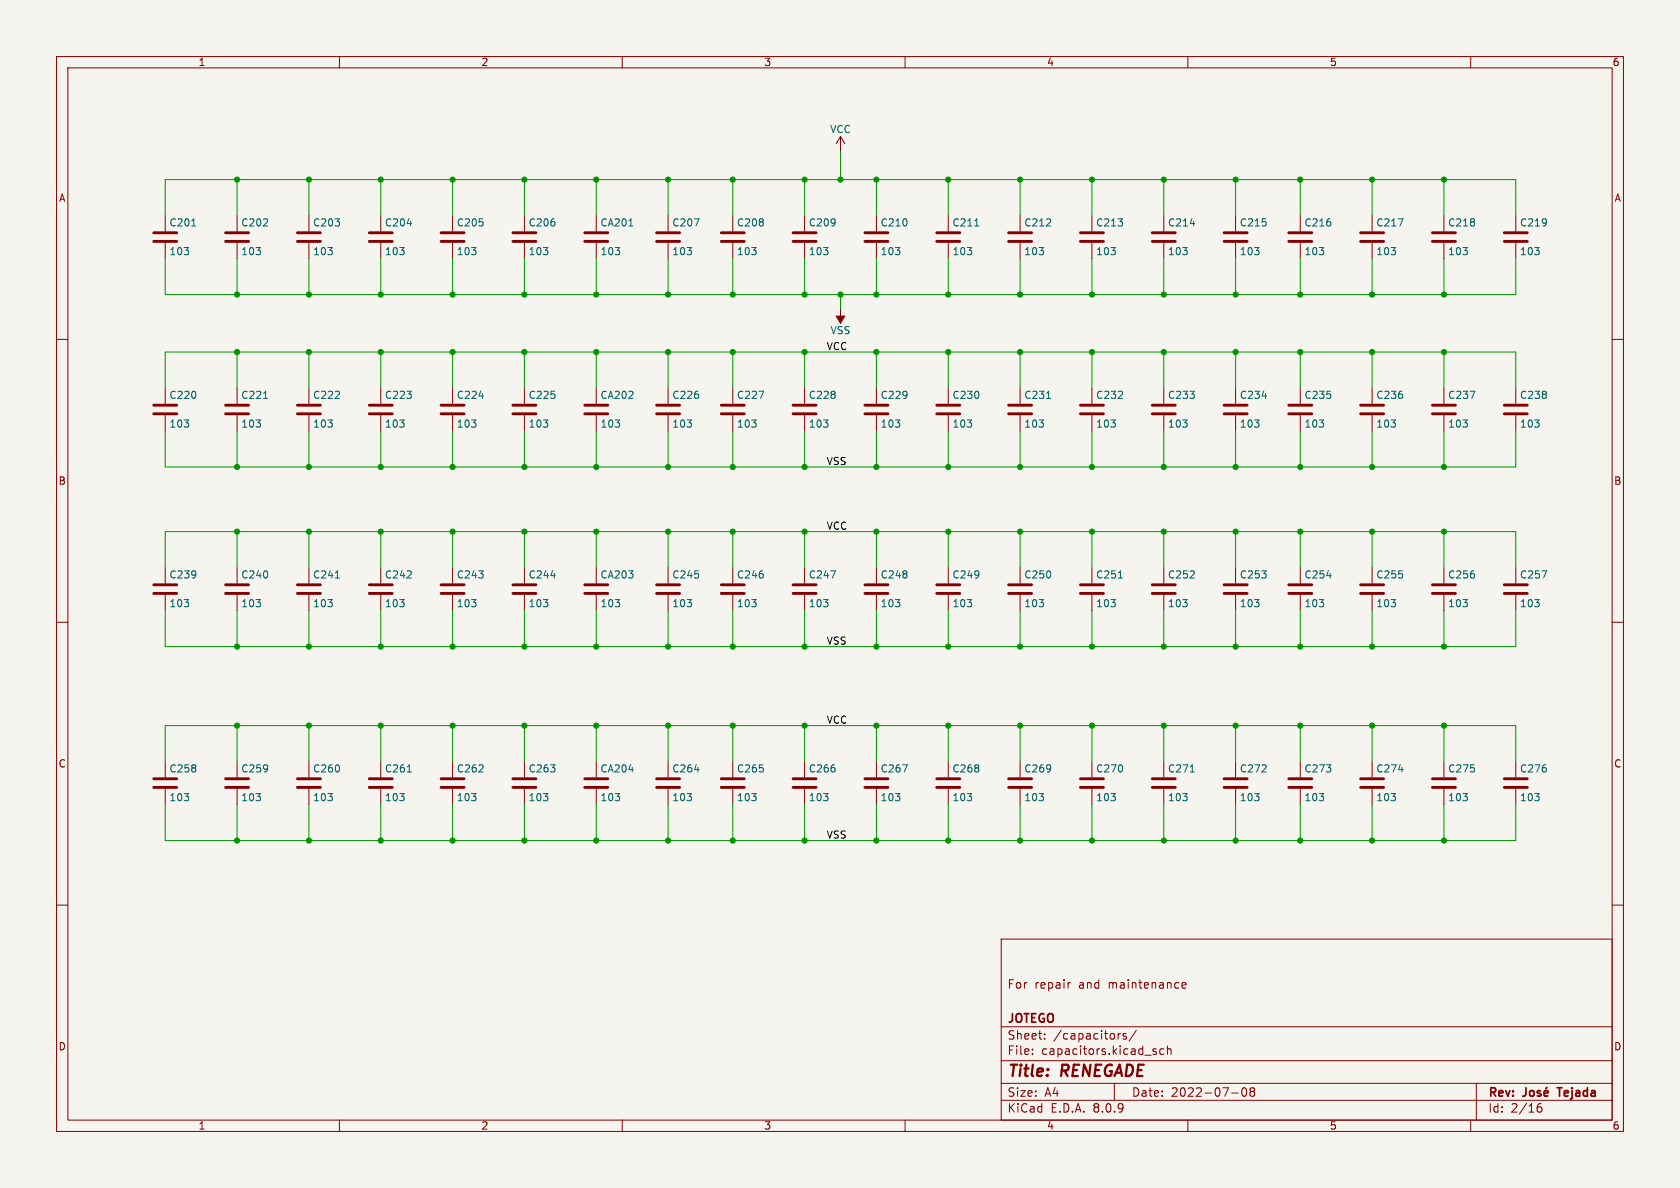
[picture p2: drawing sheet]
<svg xmlns="http://www.w3.org/2000/svg" width="297mm" height="210mm" viewBox="0 0 297 210" stroke-linecap="round" stroke-linejoin="round" font-family="sans-serif">
<defs><g id="words">
<g font-size="2.8" fill="#840000">
<text x="178" y="190.9">Title:</text>
<text x="187.7" y="190.9">RENEGADE</text>
</g>
<g font-size="2.1" fill="#840000">
<text x="178" y="175">For</text>
<text x="182.9" y="175">repair</text>
<text x="190.7" y="175">and</text>
<text x="196.1" y="175">maintenance</text>
<text x="178" y="184">Sheet:</text>
<text x="178" y="181.2">JOTEGO</text>
<text x="186.2" y="184">/capacitors/</text>
<text x="178" y="186.7">File:</text>
<text x="184.1" y="186.7">capacitors.kicad_sch</text>
<text x="178" y="196.9">KiCad</text>
<text x="178" y="194.1">Size:</text>
<text x="184.7" y="194.1">A4</text>
<text x="185.7" y="196.9">E.D.A.</text>
<text x="193.3" y="196.9">8.0.9</text>
<text x="200" y="194.1">Date:</text>
<text x="207" y="194.1">2022-07-08</text>
<text x="263" y="194.3">Rev:</text>
<text x="263" y="196.9">Id:</text>
<text x="267.1" y="196.9">2/16</text>
<text x="276.1" y="194.3">Tejada</text>
</g>
<g font-size="1.8" fill="#840000">
<text x="35" y="11.9">1</text>
<text x="85" y="11.9">2</text>
<text x="135" y="11.9">3</text>
<text x="185" y="11.9">4</text>
<text x="235" y="11.9">5</text>
<text x="285" y="11.9">6</text>
<text x="10.3" y="35.9">A</text>
<text x="285.3" y="35.9">A</text>
<text x="10.3" y="85.9">B</text>
<text x="285.3" y="85.9">B</text>
<text x="10.3" y="135.9">C</text>
<text x="285.3" y="135.9">C</text>
<text x="10.3" y="185.9">D</text>
<text x="285.3" y="185.9">D</text>
<text x="35" y="199.9">1</text>
<text x="85" y="199.9">2</text>
<text x="135" y="199.9">3</text>
<text x="185" y="199.9">4</text>
<text x="235" y="199.9">5</text>
<text x="285" y="199.9">6</text>
</g>
<g font-size="1.8" fill="#006464">
<text x="146.7" y="23.7">VCC</text>
<text x="29.9" y="40.2">C201</text>
<text x="42.6" y="40.2">C202</text>
<text x="55.3" y="40.2">C203</text>
<text x="68" y="40.2">C204</text>
<text x="80.7" y="40.2">C205</text>
<text x="93.4" y="40.2">C206</text>
<text x="106.1" y="40.2">CA201</text>
<text x="118.8" y="40.2">C207</text>
<text x="130.2" y="40.2">C208</text>
<text x="142.9" y="40.2">C209</text>
<text x="155.6" y="40.2">C210</text>
<text x="168.3" y="40.2">C211</text>
<text x="181" y="40.2">C212</text>
<text x="193.7" y="40.2">C213</text>
<text x="206.4" y="40.2">C214</text>
<text x="219.1" y="40.2">C215</text>
<text x="230.5" y="40.2">C216</text>
<text x="243.2" y="40.2">C217</text>
<text x="255.9" y="40.2">C218</text>
<text x="268.6" y="40.2">C219</text>
<text x="29.9" y="45.3">103</text>
<text x="42.6" y="45.3">103</text>
<text x="55.3" y="45.3">103</text>
<text x="68" y="45.3">103</text>
<text x="80.7" y="45.3">103</text>
<text x="93.4" y="45.3">103</text>
<text x="106.1" y="45.3">103</text>
<text x="118.8" y="45.3">103</text>
<text x="130.2" y="45.3">103</text>
<text x="142.9" y="45.3">103</text>
<text x="155.6" y="45.3">103</text>
<text x="168.3" y="45.3">103</text>
<text x="181" y="45.3">103</text>
<text x="193.7" y="45.3">103</text>
<text x="206.4" y="45.3">103</text>
<text x="219.1" y="45.3">103</text>
<text x="230.5" y="45.3">103</text>
<text x="243.2" y="45.3">103</text>
<text x="255.9" y="45.3">103</text>
<text x="268.6" y="45.3">103</text>
<text x="146.7" y="59.3">VSS</text>
<text x="29.9" y="70.7">C220</text>
<text x="42.6" y="70.7">C221</text>
<text x="55.3" y="70.7">C222</text>
<text x="68" y="70.7">C223</text>
<text x="80.7" y="70.7">C224</text>
<text x="93.4" y="70.7">C225</text>
<text x="106.1" y="70.7">CA202</text>
<text x="118.8" y="70.7">C226</text>
<text x="130.2" y="70.7">C227</text>
<text x="142.9" y="70.7">C228</text>
<text x="155.6" y="70.7">C229</text>
<text x="168.3" y="70.7">C230</text>
<text x="181" y="70.7">C231</text>
<text x="193.7" y="70.7">C232</text>
<text x="206.4" y="70.7">C233</text>
<text x="219.1" y="70.7">C234</text>
<text x="230.5" y="70.7">C235</text>
<text x="243.2" y="70.7">C236</text>
<text x="255.9" y="70.7">C237</text>
<text x="268.6" y="70.7">C238</text>
<text x="29.9" y="75.8">103</text>
<text x="42.6" y="75.8">103</text>
<text x="55.3" y="75.8">103</text>
<text x="68" y="75.8">103</text>
<text x="80.7" y="75.8">103</text>
<text x="93.4" y="75.8">103</text>
<text x="106.1" y="75.8">103</text>
<text x="118.8" y="75.8">103</text>
<text x="130.2" y="75.8">103</text>
<text x="142.9" y="75.8">103</text>
<text x="155.6" y="75.8">103</text>
<text x="168.3" y="75.8">103</text>
<text x="181" y="75.8">103</text>
<text x="193.7" y="75.8">103</text>
<text x="206.4" y="75.8">103</text>
<text x="219.1" y="75.8">103</text>
<text x="230.5" y="75.8">103</text>
<text x="243.2" y="75.8">103</text>
<text x="255.9" y="75.8">103</text>
<text x="268.6" y="75.8">103</text>
<text x="29.9" y="102.5">C239</text>
<text x="29.9" y="107.5">103</text>
<text x="42.6" y="102.5">C240</text>
<text x="42.6" y="107.5">103</text>
<text x="55.3" y="102.5">C241</text>
<text x="55.3" y="107.5">103</text>
<text x="68" y="102.5">C242</text>
<text x="68" y="107.5">103</text>
<text x="80.7" y="102.5">C243</text>
<text x="80.7" y="107.5">103</text>
<text x="93.4" y="102.5">C244</text>
<text x="93.4" y="107.5">103</text>
<text x="106.1" y="102.5">CA203</text>
<text x="106.1" y="107.5">103</text>
<text x="118.8" y="102.5">C245</text>
<text x="118.8" y="107.5">103</text>
<text x="130.2" y="102.5">C246</text>
<text x="130.2" y="107.5">103</text>
<text x="142.9" y="102.5">C247</text>
<text x="142.9" y="107.5">103</text>
<text x="155.6" y="102.5">C248</text>
<text x="155.6" y="107.5">103</text>
<text x="168.3" y="102.5">C249</text>
<text x="168.3" y="107.5">103</text>
<text x="181" y="102.5">C250</text>
<text x="181" y="107.5">103</text>
<text x="193.7" y="102.5">C251</text>
<text x="193.7" y="107.5">103</text>
<text x="206.4" y="102.5">C252</text>
<text x="206.4" y="107.5">103</text>
<text x="219.1" y="102.5">C253</text>
<text x="219.1" y="107.5">103</text>
<text x="230.5" y="102.5">C254</text>
<text x="230.5" y="107.5">103</text>
<text x="243.2" y="102.5">C255</text>
<text x="243.2" y="107.5">103</text>
<text x="255.9" y="102.5">C256</text>
<text x="255.9" y="107.5">103</text>
<text x="268.6" y="102.5">C257</text>
<text x="268.6" y="107.5">103</text>
<text x="29.9" y="136.8">C258</text>
<text x="42.6" y="136.8">C259</text>
<text x="55.3" y="136.8">C260</text>
<text x="68" y="136.8">C261</text>
<text x="80.7" y="136.8">C262</text>
<text x="93.4" y="136.8">C263</text>
<text x="106.1" y="136.8">CA204</text>
<text x="118.8" y="136.8">C264</text>
<text x="130.2" y="136.8">C265</text>
<text x="142.9" y="136.8">C266</text>
<text x="155.6" y="136.8">C267</text>
<text x="168.3" y="136.8">C268</text>
<text x="181" y="136.8">C269</text>
<text x="193.7" y="136.8">C270</text>
<text x="206.4" y="136.8">C271</text>
<text x="219.1" y="136.8">C272</text>
<text x="230.5" y="136.8">C273</text>
<text x="243.2" y="136.8">C274</text>
<text x="255.9" y="136.8">C275</text>
<text x="268.6" y="136.8">C276</text>
<text x="29.9" y="141.8">103</text>
<text x="42.6" y="141.8">103</text>
<text x="55.3" y="141.8">103</text>
<text x="68" y="141.8">103</text>
<text x="80.7" y="141.8">103</text>
<text x="93.4" y="141.8">103</text>
<text x="106.1" y="141.8">103</text>
<text x="118.8" y="141.8">103</text>
<text x="130.2" y="141.8">103</text>
<text x="142.9" y="141.8">103</text>
<text x="155.6" y="141.8">103</text>
<text x="168.3" y="141.8">103</text>
<text x="181" y="141.8">103</text>
<text x="193.7" y="141.8">103</text>
<text x="206.4" y="141.8">103</text>
<text x="219.1" y="141.8">103</text>
<text x="230.5" y="141.8">103</text>
<text x="243.2" y="141.8">103</text>
<text x="255.9" y="141.8">103</text>
<text x="268.6" y="141.8">103</text>
</g>
<g font-size="1.8" fill="#0f0f0f">
<text x="146" y="62">VCC</text>
<text x="146" y="82.3">VSS</text>
<text x="146" y="93.7">VCC</text>
<text x="146" y="114">VSS</text>
<text x="146" y="128">VCC</text>
<text x="146" y="148.3">VSS</text>
</g>
</g></defs>
<path d="M0 0h297v210h-297z" fill="#f5f4ef" stroke="#f5f4ef" stroke-width=".18"/>
<g fill="none" stroke="#840000" stroke-width=".18">
<path d="M10 10h277v190h-277zM12 12h273v186h-273zM60 10v2M110 10v2M160 10v2M210 10v2M260 10v2M29.2 38.1v2.8M41.9 38.1v2.8M54.6 38.1v2.8M67.3 38.1v2.8M80 38.1v2.8"/>
<path d="M92.7 38.1v2.8M105.4 38.1v2.8M118.1 38.1v2.8M129.5 38.1v2.8M142.2 38.1v2.8M148.6 24.1l-.8 1.3M148.6 24.1v2.6M148.6 24.1l.8 1.3M154.9 38.1v2.8M167.6 38.1v2.8M180.3 38.1v2.8M193 38.1v2.8"/>
<path d="M205.7 38.1v2.8M218.4 38.1v2.8M229.9 38.1v2.8M242.6 38.1v2.8M255.3 38.1v2.8M268 38.1v2.8M29.2 42.9v2.8M41.9 42.9v2.8M54.6 42.9v2.8M67.3 42.9v2.8M80 42.9v2.8M92.7 42.9v2.8"/>
<path d="M105.4 42.9v2.8M118.1 42.9v2.8M129.5 42.9v2.8M142.2 42.9v2.8M148.6 54.6v2.6M154.9 42.9v2.8M167.6 42.9v2.8M180.3 42.9v2.8M193 42.9v2.8M205.7 42.9v2.8M218.4 42.9v2.8M229.9 42.9v2.8"/>
<path d="M242.6 42.9v2.8M255.3 42.9v2.8M268 42.9v2.8M10 60h2M29.2 68.6v2.8M29.2 73.4v2.8M41.9 68.6v2.8M41.9 73.4v2.8M54.6 68.6v2.8M54.6 73.4v2.8M67.3 68.6v2.8M67.3 73.4v2.8"/>
<path d="M80 68.6v2.8M80 73.4v2.8M92.7 68.6v2.8M92.7 73.4v2.8M105.4 68.6v2.8M105.4 73.4v2.8M118.1 68.6v2.8M118.1 73.4v2.8M129.5 68.6v2.8M129.5 73.4v2.8M142.2 68.6v2.8M142.2 73.4v2.8"/>
<path d="M154.9 68.6v2.8M154.9 73.4v2.8M167.6 68.6v2.8M167.6 73.4v2.8M180.3 68.6v2.8M180.3 73.4v2.8M193 68.6v2.8M193 73.4v2.8M205.7 68.6v2.8M205.7 73.4v2.8M218.4 68.6v2.8M218.4 73.4v2.8"/>
<path d="M229.9 68.6v2.8M229.9 73.4v2.8M242.6 68.6v2.8M242.6 73.4v2.8M255.3 68.6v2.8M255.3 73.4v2.8M268 68.6v2.8M268 73.4v2.8M285 60h2M10 110h2M29.2 100.3v2.8M29.2 105.2v2.8"/>
<path d="M41.9 100.3v2.8M41.9 105.2v2.8M54.6 100.3v2.8M54.6 105.2v2.8M67.3 100.3v2.8M67.3 105.2v2.8M80 100.3v2.8M80 105.2v2.8M92.7 100.3v2.8M92.7 105.2v2.8M105.4 100.3v2.8M105.4 105.2v2.8"/>
<path d="M118.1 100.3v2.8M118.1 105.2v2.8M129.5 100.3v2.8M129.5 105.2v2.8M142.2 100.3v2.8M142.2 105.2v2.8M154.9 100.3v2.8M154.9 105.2v2.8M167.6 100.3v2.8M167.6 105.2v2.8M180.3 100.3v2.8M180.3 105.2v2.8"/>
<path d="M193 100.3v2.8M193 105.2v2.8M205.7 100.3v2.8M205.7 105.2v2.8M218.4 100.3v2.8M218.4 105.2v2.8M229.9 100.3v2.8M229.9 105.2v2.8M242.6 100.3v2.8M242.6 105.2v2.8M255.3 100.3v2.8M255.3 105.2v2.8"/>
<path d="M268 100.3v2.8M268 105.2v2.8M285 110h2M29.2 134.6v2.8M29.2 139.4v2.8M41.9 134.6v2.8M41.9 139.4v2.8M54.6 134.6v2.8M54.6 139.4v2.8M67.3 134.6v2.8M67.3 139.4v2.8M80 134.6v2.8"/>
<path d="M80 139.4v2.8M92.7 134.6v2.8M92.7 139.4v2.8M105.4 134.6v2.8M105.4 139.4v2.8M118.1 134.6v2.8M118.1 139.4v2.8M129.5 134.6v2.8M129.5 139.4v2.8M142.2 134.6v2.8M142.2 139.4v2.8M154.9 134.6v2.8"/>
<path d="M154.9 139.4v2.8M167.6 134.6v2.8M167.6 139.4v2.8M180.3 134.6v2.8M180.3 139.4v2.8M193 134.6v2.8M193 139.4v2.8M205.7 134.6v2.8M205.7 139.4v2.8M218.4 134.6v2.8M218.4 139.4v2.8M229.9 134.6v2.8"/>
<path d="M229.9 139.4v2.8M242.6 134.6v2.8M242.6 139.4v2.8M255.3 134.6v2.8M255.3 139.4v2.8M268 134.6v2.8M268 139.4v2.8M10 160h2M177 166h108v32h-108zM189.2 173.7l-.3 .1M209 174.2l.7-.1-.1-.3-.4-.1-.2 .2v.7h.6M285 160h2"/>
<path d="M60 198v2M110 198v2M160 198v2M177 194.5h108M177 191.5h108M177 187.5h108M177 181.5h108M182.5 186.3v.1M182.5 185.5v.1M184.7 183.6v.1M184.7 182.8v.1M197 191.5v3"/>
<path d="M198.1 182.7l-.3 .1-.1 .2M199.1 182.8l-.4-.1-.2 .2 .1 .2 .5 .2v.3h-.6M200.9 182.1l-1.3 2M204 185.9l.4 .1 .1 .2-.3 .2h-.2M204 185.4l.4 .1M205.7 185.5l-.4-.1-.3 .3v.4l.2 .2h.5M206.4 185.5l.2-.1 .4 .1v.9M206.4 184.9v1.5M210 198v2M217.7 193.2h1.2M219.7 192.4l.2-.1a.81 .81 0 0 1 .6 .6 .81 .81 0 0 1-.3 .8l-.2 .1a.81 .81 0 0 1-.3-1.4zM221.2 192.9l-.2-.2 .2-.4 .5 .1 .1 .2-.3 .3"/>
<path d="M221.2 192.9l-.2 .3v.5l.2 .1 .5-.1 .1-.2-.1-.4-.2-.2M221.2 192.9h.3M260 198v2M261 191.5v6.5M271.7 196l.3-.3h.5l.1 .3v.3l-.3 .3-.4-.1-.2-.2M272.5 195.1a.59 .59 0 0 0-.8 .6"/>
</g>
<path d="M269.8 192.3v1.1a.48 .48 0 0 1-.6 .4M270.6 192.9l.3-.1 .3 .3v.4l-.3 .3-.3-.1-.2-.2v-.4zM272.3 192.9l-.3-.1-.2 .2v.2l.5 .2v.3h-.5M273 193.3l.7-.2-.1-.2-.4-.1-.2 .2 .1 .7h.5M273.5 192.2l-.2 .2M275.3 192.3h.8" fill="none" stroke="#840000" stroke-width=".3"/>
<g fill="none" stroke="#840000" stroke-width=".51">
<path d="M27.2 42.7h4M27.2 41.1h4M39.9 42.7h4M39.9 41.1h4M52.6 42.7h4M52.6 41.1h4M65.3 42.7h4M65.3 41.1h4M78 42.7h4M78 41.1h4M90.7 42.7h4M90.7 41.1h4"/>
<path d="M103.4 42.7h4M103.4 41.1h4M116.1 42.7h4M116.1 41.1h4M127.5 42.7h4.1M127.5 41.1h4.1M140.2 42.7h4.1M140.2 41.1h4.1M152.9 42.7h4.1M152.9 41.1h4.1M165.6 42.7h4.1M165.6 41.1h4.1"/>
<path d="M178.3 42.7h4.1M178.3 41.1h4.1M191 42.7h4.1M191 41.1h4.1M203.7 42.7h4.1M203.7 41.1h4.1M216.4 42.7h4.1M216.4 41.1h4.1M227.8 42.7h4.1M227.8 41.1h4.1M240.5 42.7h4.1M240.5 41.1h4.1"/>
<path d="M253.2 42.7h4.1M253.2 41.1h4.1M265.9 42.7h4.1M265.9 41.1h4.1M27.2 73.2h4M27.2 71.6h4M39.9 73.2h4M39.9 71.6h4M52.6 73.2h4M52.6 71.6h4M65.3 73.2h4M65.3 71.6h4"/>
<path d="M78 73.2h4M78 71.6h4M90.7 73.2h4M90.7 71.6h4M103.4 73.2h4M103.4 71.6h4M116.1 73.2h4M116.1 71.6h4M127.5 73.2h4.1M127.5 71.6h4.1M140.2 73.2h4.1M140.2 71.6h4.1"/>
<path d="M152.9 73.2h4.1M152.9 71.6h4.1M165.6 73.2h4.1M165.6 71.6h4.1M178.3 73.2h4.1M178.3 71.6h4.1M191 73.2h4.1M191 71.6h4.1M203.7 73.2h4.1M203.7 71.6h4.1M216.4 73.2h4.1M216.4 71.6h4.1"/>
<path d="M227.8 73.2h4.1M227.8 71.6h4.1M240.5 73.2h4.1M240.5 71.6h4.1M253.2 73.2h4.1M253.2 71.6h4.1M265.9 73.2h4.1M265.9 71.6h4.1M27.2 104.9h4M27.2 103.4h4M39.9 104.9h4M39.9 103.4h4"/>
<path d="M52.6 104.9h4M52.6 103.4h4M65.3 104.9h4M65.3 103.4h4M78 104.9h4M78 103.4h4M90.7 104.9h4M90.7 103.4h4M103.4 104.9h4M103.4 103.4h4M116.1 104.9h4M116.1 103.4h4"/>
<path d="M127.5 104.9h4.1M127.5 103.4h4.1M140.2 104.9h4.1M140.2 103.4h4.1M152.9 104.9h4.1M152.9 103.4h4.1M165.6 104.9h4.1M165.6 103.4h4.1M178.3 104.9h4.1M178.3 103.4h4.1M191 104.9h4.1M191 103.4h4.1"/>
<path d="M203.7 104.9h4.1M203.7 103.4h4.1M216.4 104.9h4.1M216.4 103.4h4.1M227.8 104.9h4.1M227.8 103.4h4.1M240.5 104.9h4.1M240.5 103.4h4.1M253.2 104.9h4.1M253.2 103.4h4.1M265.9 104.9h4.1M265.9 103.4h4.1"/>
<path d="M27.2 139.2h4M27.2 137.7h4M39.9 139.2h4M39.9 137.7h4M52.6 139.2h4M52.6 137.7h4M65.3 139.2h4M65.3 137.7h4M78 139.2h4M78 137.7h4M90.7 139.2h4M90.7 137.7h4"/>
<path d="M103.4 139.2h4M103.4 137.7h4M116.1 139.2h4M116.1 137.7h4M127.5 139.2h4.1M127.5 137.7h4.1M140.2 139.2h4.1M140.2 137.7h4.1M152.9 139.2h4.1M152.9 137.7h4.1M165.6 139.2h4.1M165.6 137.7h4.1"/>
<path d="M178.3 139.2h4.1M178.3 137.7h4.1M191 139.2h4.1M191 137.7h4.1M203.7 139.2h4.1M203.7 137.7h4.1M216.4 139.2h4.1M216.4 137.7h4.1M227.8 139.2h4.1M227.8 137.7h4.1M240.5 139.2h4.1M240.5 137.7h4.1"/>
<path d="M253.2 139.2h4.1M253.2 137.7h4.1M265.9 139.2h4.1M265.9 137.7h4.1"/>
</g>
<g fill="none" stroke="#006464" stroke-width=".18">
<path d="M33.9 39.9h.7M72 39.5h.8M111.2 39.9h.7M122.7 38.7h.9l-.6 1.2M172.3 39.9h.7M210.4 39.5h.8M247.2 38.7h.8l-.5 1.2M46.6 70.4h.7M84.7 70h.8M134.2 69.2h.8l-.5 1.2M185 70.4h.7M223.1 70h.8"/>
<path d="M259.9 69.2h.8l-.5 1.2M59.3 102.2h.7M97.4 101.8h.8M146.9 100.9h.8l-.5 1.3M197.7 102.2h.7M234.5 101.8h.8M272.6 100.9h.8l-.5 1.3M72 136.5h.7M122.8 136h.8M159.6 135.2h.8l-.5 1.3M210.4 136.5h.7M247.2 136h.8"/>
</g>
<path d="M147.8 55.9h1.6l-.8 1.3z" fill="#840000" stroke="#840000" stroke-width=".18"/>
<g fill="none" stroke="#009600" stroke-width=".18">
<path d="M29.2 38.1v-6.3h238.8v6.3M41.9 31.8v6.3M54.6 31.8v6.3M67.3 31.8v6.3M80 31.8v6.3M92.7 31.8v6.3M105.4 31.8v6.3M118.1 31.8v6.3M129.5 31.8v6.3M142.2 31.8v6.3M148.6 26.7v5.1M154.9 31.8v6.3"/>
<path d="M167.6 31.8v6.3M180.3 31.8v6.3M193 31.8v6.3M205.7 31.8v6.3M218.4 31.8v6.3M229.9 31.8v6.3M242.6 31.8v6.3M255.3 31.8v6.3M29.2 45.7v6.4h238.8v-6.4M41.9 45.7v6.4M54.6 45.7v6.4M67.3 45.7v6.4"/>
<path d="M80 45.7v6.4M92.7 45.7v6.4M105.4 45.7v6.4M118.1 45.7v6.4M129.5 45.7v6.4M142.2 45.7v6.4M148.6 52.1v2.5M154.9 45.7v6.4M167.6 45.7v6.4M180.3 45.7v6.4M193 45.7v6.4M205.7 45.7v6.4"/>
<path d="M218.4 45.7v6.4M229.9 45.7v6.4M242.6 45.7v6.4M255.3 45.7v6.4M29.2 68.6v-6.4h238.8v6.4M29.2 76.2v6.4h238.8v-6.4M41.9 62.2v6.4M41.9 76.2v6.4M54.6 62.2v6.4M54.6 76.2v6.4M67.3 62.2v6.4M67.3 76.2v6.4"/>
<path d="M80 62.2v6.4M80 76.2v6.4M92.7 62.2v6.4M92.7 76.2v6.4M105.4 62.2v6.4M105.4 76.2v6.4M118.1 62.2v6.4M118.1 76.2v6.4M129.5 62.2v6.4M129.5 76.2v6.4M142.2 62.2v6.4M142.2 76.2v6.4"/>
<path d="M154.9 62.2v6.4M154.9 76.2v6.4M167.6 62.2v6.4M167.6 76.2v6.4M180.3 62.2v6.4M180.3 76.2v6.4M193 62.2v6.4M193 76.2v6.4M205.7 62.2v6.4M205.7 76.2v6.4M218.4 62.2v6.4M218.4 76.2v6.4"/>
<path d="M229.9 62.2v6.4M229.9 76.2v6.4M242.6 62.2v6.4M242.6 76.2v6.4M255.3 62.2v6.4M255.3 76.2v6.4M41.9 94v6.3M54.6 94v6.3M67.3 94v6.3M80 94v6.3M92.7 94v6.3M105.4 94v6.3"/>
<path d="M118.1 94v6.3M129.5 94v6.3M142.2 94v6.3M154.9 94v6.3M167.6 94v6.3M180.3 94v6.3M193 94v6.3M205.7 94v6.3M218.4 94v6.3M229.9 94v6.3M242.6 94v6.3M255.3 94v6.3"/>
<path d="M29.2 100.3v-6.3h238.8v6.3M29.2 108v6.3h238.8v-6.3M41.9 108v6.3M54.6 108v6.3M67.3 108v6.3M80 108v6.3M92.7 108v6.3M105.4 108v6.3M118.1 108v6.3M129.5 108v6.3M142.2 108v6.3M154.9 108v6.3"/>
<path d="M167.6 108v6.3M180.3 108v6.3M193 108v6.3M205.7 108v6.3M218.4 108v6.3M229.9 108v6.3M242.6 108v6.3M255.3 108v6.3M29.2 134.6v-6.3h238.8v6.3M41.9 128.3v6.3M54.6 128.3v6.3M67.3 128.3v6.3"/>
<path d="M80 128.3v6.3M92.7 128.3v6.3M105.4 128.3v6.3M118.1 128.3v6.3M129.5 128.3v6.3M142.2 128.3v6.3M154.9 128.3v6.3M167.6 128.3v6.3M180.3 128.3v6.3M193 128.3v6.3M205.7 128.3v6.3M218.4 128.3v6.3"/>
<path d="M229.9 128.3v6.3M242.6 128.3v6.3M255.3 128.3v6.3M29.2 142.2v6.4h238.8v-6.4M41.9 142.2v6.4M54.6 142.2v6.4M67.3 142.2v6.4M80 142.2v6.4M92.7 142.2v6.4M105.4 142.2v6.4M118.1 142.2v6.4M129.5 142.2v6.4"/>
<path d="M142.2 142.2v6.4M154.9 142.2v6.4M167.6 142.2v6.4M180.3 142.2v6.4M193 142.2v6.4M205.7 142.2v6.4M218.4 142.2v6.4M229.9 142.2v6.4M242.6 142.2v6.4M255.3 142.2v6.4"/>
</g>
<g fill="#009600" stroke="#009600" stroke-width=".18">
<circle cx="67.3" cy="82.6" r=".46"/>
<circle cx="67.3" cy="94" r=".46"/>
<circle cx="80" cy="82.6" r=".46"/>
<circle cx="54.6" cy="82.6" r=".46"/>
<circle cx="80" cy="94" r=".46"/>
<circle cx="67.3" cy="52.1" r=".46"/>
<circle cx="80" cy="62.2" r=".46"/>
<circle cx="92.7" cy="52.1" r=".46"/>
<circle cx="67.3" cy="62.2" r=".46"/>
<circle cx="80" cy="52.1" r=".46"/>
<circle cx="105.4" cy="62.2" r=".46"/>
<circle cx="92.7" cy="62.2" r=".46"/>
<circle cx="105.4" cy="52.1" r=".46"/>
<circle cx="80" cy="31.8" r=".46"/>
<circle cx="67.3" cy="31.8" r=".46"/>
<circle cx="105.4" cy="94" r=".46"/>
<circle cx="105.4" cy="114.3" r=".46"/>
<circle cx="105.4" cy="128.3" r=".46"/>
<circle cx="118.1" cy="114.3" r=".46"/>
<circle cx="118.1" cy="128.3" r=".46"/>
<circle cx="105.4" cy="148.6" r=".46"/>
<circle cx="118.1" cy="148.6" r=".46"/>
<circle cx="92.7" cy="148.6" r=".46"/>
<circle cx="92.7" cy="128.3" r=".46"/>
<circle cx="92.7" cy="114.3" r=".46"/>
<circle cx="92.7" cy="94" r=".46"/>
<circle cx="167.6" cy="82.6" r=".46"/>
<circle cx="167.6" cy="62.2" r=".46"/>
<circle cx="142.2" cy="52.1" r=".46"/>
<circle cx="129.5" cy="52.1" r=".46"/>
<circle cx="129.5" cy="31.8" r=".46"/>
<circle cx="129.5" cy="82.6" r=".46"/>
<circle cx="142.2" cy="62.2" r=".46"/>
<circle cx="142.2" cy="82.6" r=".46"/>
<circle cx="142.2" cy="31.8" r=".46"/>
<circle cx="148.6" cy="31.8" r=".46"/>
<circle cx="148.6" cy="52.1" r=".46"/>
<circle cx="167.6" cy="31.8" r=".46"/>
<circle cx="54.6" cy="114.3" r=".46"/>
<circle cx="67.3" cy="114.3" r=".46"/>
<circle cx="41.9" cy="94" r=".46"/>
<circle cx="54.6" cy="94" r=".46"/>
<circle cx="80" cy="114.3" r=".46"/>
<circle cx="41.9" cy="114.3" r=".46"/>
<circle cx="118.1" cy="94" r=".46"/>
<circle cx="129.5" cy="94" r=".46"/>
<circle cx="142.2" cy="148.6" r=".46"/>
<circle cx="129.5" cy="148.6" r=".46"/>
<circle cx="129.5" cy="114.3" r=".46"/>
<circle cx="129.5" cy="128.3" r=".46"/>
<circle cx="142.2" cy="128.3" r=".46"/>
<circle cx="142.2" cy="94" r=".46"/>
<circle cx="142.2" cy="114.3" r=".46"/>
<circle cx="105.4" cy="31.8" r=".46"/>
<circle cx="118.1" cy="31.8" r=".46"/>
<circle cx="118.1" cy="52.1" r=".46"/>
<circle cx="118.1" cy="82.6" r=".46"/>
<circle cx="118.1" cy="62.2" r=".46"/>
<circle cx="105.4" cy="82.6" r=".46"/>
<circle cx="129.5" cy="62.2" r=".46"/>
<circle cx="92.7" cy="82.6" r=".46"/>
<circle cx="92.7" cy="31.8" r=".46"/>
<circle cx="41.9" cy="31.8" r=".46"/>
<circle cx="54.6" cy="31.8" r=".46"/>
<circle cx="41.9" cy="62.2" r=".46"/>
<circle cx="54.6" cy="52.1" r=".46"/>
<circle cx="41.9" cy="82.6" r=".46"/>
<circle cx="41.9" cy="52.1" r=".46"/>
<circle cx="54.6" cy="62.2" r=".46"/>
<circle cx="54.6" cy="148.6" r=".46"/>
<circle cx="67.3" cy="148.6" r=".46"/>
<circle cx="54.6" cy="128.3" r=".46"/>
<circle cx="41.9" cy="128.3" r=".46"/>
<circle cx="80" cy="148.6" r=".46"/>
<circle cx="80" cy="128.3" r=".46"/>
<circle cx="67.3" cy="128.3" r=".46"/>
<circle cx="41.9" cy="148.6" r=".46"/>
<circle cx="193" cy="31.8" r=".46"/>
<circle cx="205.7" cy="31.8" r=".46"/>
<circle cx="229.9" cy="52.1" r=".46"/>
<circle cx="242.6" cy="52.1" r=".46"/>
<circle cx="255.3" cy="31.8" r=".46"/>
<circle cx="242.6" cy="31.8" r=".46"/>
<circle cx="242.6" cy="62.2" r=".46"/>
<circle cx="229.9" cy="31.8" r=".46"/>
<circle cx="255.3" cy="52.1" r=".46"/>
<circle cx="255.3" cy="62.2" r=".46"/>
<circle cx="218.4" cy="52.1" r=".46"/>
<circle cx="218.4" cy="31.8" r=".46"/>
<circle cx="242.6" cy="148.6" r=".46"/>
<circle cx="242.6" cy="128.3" r=".46"/>
<circle cx="255.3" cy="128.3" r=".46"/>
<circle cx="205.7" cy="148.6" r=".46"/>
<circle cx="218.4" cy="148.6" r=".46"/>
<circle cx="218.4" cy="114.3" r=".46"/>
<circle cx="229.9" cy="128.3" r=".46"/>
<circle cx="229.9" cy="114.3" r=".46"/>
<circle cx="218.4" cy="128.3" r=".46"/>
<circle cx="255.3" cy="148.6" r=".46"/>
<circle cx="205.7" cy="128.3" r=".46"/>
<circle cx="205.7" cy="114.3" r=".46"/>
<circle cx="229.9" cy="148.6" r=".46"/>
<circle cx="205.7" cy="62.2" r=".46"/>
<circle cx="205.7" cy="52.1" r=".46"/>
<circle cx="205.7" cy="82.6" r=".46"/>
<circle cx="205.7" cy="94" r=".46"/>
<circle cx="218.4" cy="82.6" r=".46"/>
<circle cx="154.9" cy="94" r=".46"/>
<circle cx="193" cy="52.1" r=".46"/>
<circle cx="193" cy="62.2" r=".46"/>
<circle cx="180.3" cy="62.2" r=".46"/>
<circle cx="180.3" cy="128.3" r=".46"/>
<circle cx="154.9" cy="148.6" r=".46"/>
<circle cx="167.6" cy="148.6" r=".46"/>
<circle cx="193" cy="148.6" r=".46"/>
<circle cx="180.3" cy="148.6" r=".46"/>
<circle cx="193" cy="128.3" r=".46"/>
<circle cx="218.4" cy="62.2" r=".46"/>
<circle cx="229.9" cy="62.2" r=".46"/>
<circle cx="242.6" cy="82.6" r=".46"/>
<circle cx="229.9" cy="82.6" r=".46"/>
<circle cx="218.4" cy="94" r=".46"/>
<circle cx="229.9" cy="94" r=".46"/>
<circle cx="242.6" cy="114.3" r=".46"/>
<circle cx="242.6" cy="94" r=".46"/>
<circle cx="255.3" cy="94" r=".46"/>
<circle cx="255.3" cy="114.3" r=".46"/>
<circle cx="255.3" cy="82.6" r=".46"/>
<circle cx="180.3" cy="82.6" r=".46"/>
<circle cx="193" cy="82.6" r=".46"/>
<circle cx="193" cy="94" r=".46"/>
<circle cx="180.3" cy="94" r=".46"/>
<circle cx="167.6" cy="128.3" r=".46"/>
<circle cx="154.9" cy="128.3" r=".46"/>
<circle cx="154.9" cy="114.3" r=".46"/>
<circle cx="180.3" cy="114.3" r=".46"/>
<circle cx="193" cy="114.3" r=".46"/>
<circle cx="167.6" cy="114.3" r=".46"/>
<circle cx="167.6" cy="94" r=".46"/>
<circle cx="167.6" cy="52.1" r=".46"/>
<circle cx="180.3" cy="52.1" r=".46"/>
<circle cx="154.9" cy="31.8" r=".46"/>
<circle cx="154.9" cy="62.2" r=".46"/>
<circle cx="154.9" cy="82.6" r=".46"/>
<circle cx="154.9" cy="52.1" r=".46"/>
<circle cx="180.3" cy="31.8" r=".46"/>
</g>
<use href="#words"/>
</svg>
